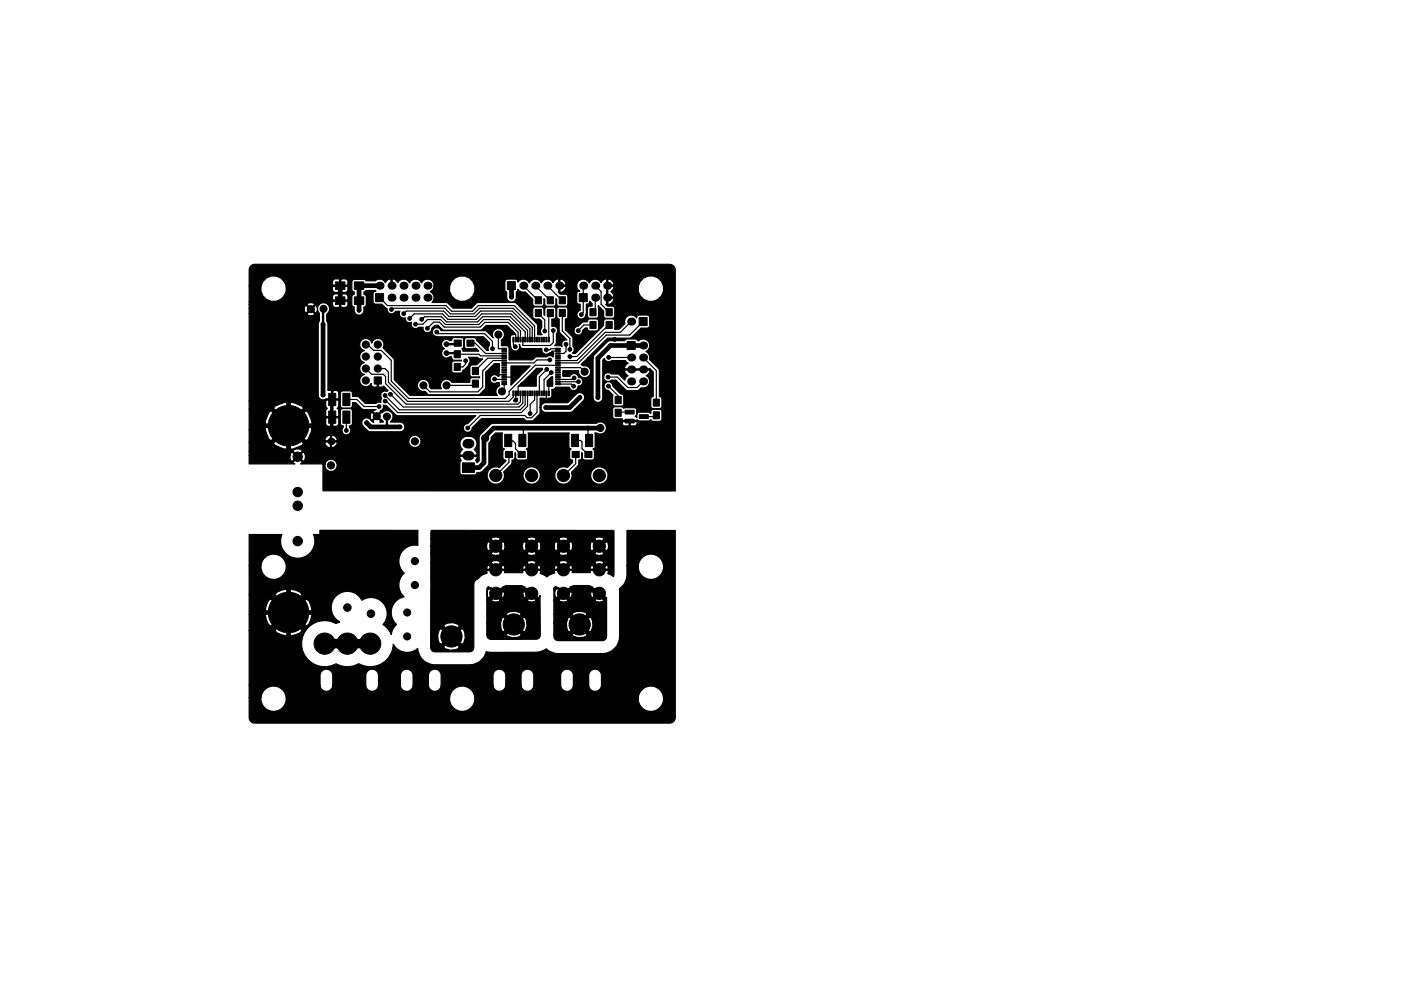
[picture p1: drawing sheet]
<svg xmlns="http://www.w3.org/2000/svg" width="297mm" height="210mm" viewBox="0 0 297 210" stroke-linecap="round" stroke-linejoin="round" font-family="sans-serif">
<g fill="#000" stroke="#000" stroke-width=".21">
<path d="M71.1 59.8h2v1.6h-2zM75.1 59.8h2v1.6h-2zM71.1 63h2v1.6h-2zM75.1 63h2v1.6h-2zM79.3 80h1.6v1.5h-1.6zM79.6 62.3h1.7v1.7h-1.7zM96.3 74.4h1.3v1.5h-1.3zM96.3 77.1h1.3v1.5h-1.3zM96.3 72.2h1.5v1.3h-1.5zM100.1 77.9h1.3v1.5h-1.3zM99 72.2h1.5v1.3h-1.5zM106.4 79.4h1v.2h-1z"/>
<path d="M106.4 78.9h1v.2h-1zM106.4 78.4h1v.2h-1zM106.4 77.9h1v.2h-1zM106.4 77.4h1v.2h-1zM106.4 76.9h1v.2h-1zM106.4 76.4h1v.2h-1zM106.4 75.9h1v.2h-1zM106.4 75.4h1v.2h-1zM106.4 74.9h1v.2h-1zM106.4 74.4h1v.2h-1zM106.4 73.9h1v.2h-1zM108.7 71.5h.3v1h-.3z"/>
<path d="M107.6 59.8h1.7v1.7h-1.7zM109.2 71.5h.3v1h-.3zM109.7 71.5h.3v1h-.3zM110.2 71.5h.3v1h-.3zM110.7 71.5h.3v1h-.3zM111.2 71.5h.3v1h-.3zM111.7 71.5h.3v1h-.3zM112.2 71.5h.3v1h-.3zM112.7 71.5h.3v1h-.3zM113.2 71.5h.3v1h-.3zM113.5 65.7h1.3v1.5h-1.3zM113.5 63h1.3v1.5h-1.3z"/>
<path d="M113.7 71.5h.3v1h-.3zM114.2 71.5h.3v1h-.3zM114.7 71.5h.3v1h-.3zM115.2 71.5h.3v1h-.3zM115.7 71.5h.3v1h-.3zM116 65.7h1.3v1.5h-1.3zM116 63h1.3v1.5h-1.3zM116.2 71.5h.3v1h-.3zM117.8 73.9h1v.2h-1zM117.8 74.4h1v.2h-1zM117.8 74.9h1v.2h-1zM117.8 75.4h1v.2h-1z"/>
<path d="M117.8 75.9h1v.2h-1zM117.8 76.4h1v.2h-1zM117.8 76.9h1v.2h-1zM117.8 77.4h1v.2h-1zM117.8 77.9h1v.2h-1zM117.8 78.4h1v.2h-1zM117.8 78.9h1v.2h-1zM117.8 79.4h1v.2h-1zM118.6 65.7h1.3v1.5h-1.3zM118.6 63h1.3v1.5h-1.3zM122.8 62.3h1.7v1.7h-1.7zM125.1 68.2h1.3v1.5h-1.3z"/>
<path d="M125.1 65.5h1.3v1.5h-1.3zM128.5 65.5h1.3v1.5h-1.3zM128.5 68.2h1.3v1.5h-1.3zM133 72.5h1.7v1.7h-1.7zM135.5 67.4h1.7v1.7h-1.7zM69.7 83.5h1.5v2.6h-1.5zM69.7 87.2h1.5v2.6h-1.5zM72.7 83.5h1.5v2.6h-1.5zM72.7 87.2h1.5v2.6h-1.5zM100.1 80.6h1.3v1.5h-1.3zM106.4 81.4h1v.2h-1zM106.4 80.9h1v.2h-1z"/>
<path d="M106.4 80.4h1v.2h-1zM106.4 79.9h1v.2h-1zM107 92.1h1.5v2.6h-1.5zM107.1 95.8h1.6v1.3h-1.6zM108.7 82.9h.3v1h-.3zM109.2 82.9h.3v1h-.3zM109.7 82.9h.3v1h-.3zM110 92.1h1.5v2.6h-1.5zM110.2 82.9h.3v1h-.3zM110.7 82.9h.3v1h-.3zM109.8 95.8h1.6v1.3h-1.6zM111.2 82.9h.3v1h-.3z"/>
<path d="M111.7 82.9h.3v1h-.3zM112.2 82.9h.3v1h-.3zM112.7 82.9h.3v1h-.3zM113.2 82.9h.3v1h-.3zM113.7 82.9h.3v1h-.3zM114.2 82.9h.3v1h-.3zM114.7 82.9h.3v1h-.3zM115.2 82.9h.3v1h-.3zM115.7 82.9h.3v1h-.3zM116.2 82.9h.3v1h-.3zM117.8 79.9h1v.2h-1zM117.8 80.4h1v.2h-1z"/>
<path d="M117.8 80.9h1v.2h-1zM117.8 81.4h1v.2h-1zM121.2 92.1h1.4v2.6h-1.4zM121.3 95.8h1.5v1.3h-1.5zM124.2 92.1h1.4v2.6h-1.4zM124 95.8h1.5v1.3h-1.5zM130.4 86.8h1.3v1.5h-1.3zM130.4 84.1h1.3v1.5h-1.3zM132.6 88.9h1.9v.8h-1.9zM132.6 87h1.9v.8h-1.9zM135.6 88h1.9v.8h-1.9zM138.5 84.7h1.3v1.5h-1.3z"/>
<path d="M138.5 87.4h1.3v1.5h-1.3zM98 98.2h2.6v2h-2.6z"/>
<circle cx="63.5" cy="57.7" r=".4"/>
<circle cx="75.2" cy="57.7" r=".4"/>
<circle cx="93" cy="57.7" r=".4"/>
<circle cx="104.1" cy="57.7" r=".4"/>
<circle cx="121.2" cy="57.7" r=".4"/>
<circle cx="133.1" cy="57.7" r=".4"/>
<circle cx="54.6" cy="66" r=".4"/>
<circle cx="54.6" cy="74.9" r=".4"/>
<circle cx="63.5" cy="65.9" r=".4"/>
<circle cx="65.9" cy="65.6" r=".75"/>
<circle cx="66.1" cy="78.5" r=".4"/>
<circle cx="66.1" cy="72.4" r=".4"/>
<circle cx="66.1" cy="75.4" r=".4"/>
<circle cx="68.5" cy="68.8" r=".4"/>
<circle cx="68.6" cy="65.5" r=".75"/>
<circle cx="69.9" cy="60.6" r=".4"/>
<circle cx="69.9" cy="63.7" r=".4"/>
<circle cx="70.4" cy="77" r=".4"/>
<circle cx="70.4" cy="80" r=".4"/>
<circle cx="70.4" cy="74" r=".4"/>
<circle cx="72" cy="70.2" r=".4"/>
<circle cx="75.1" cy="70.2" r=".4"/>
<circle cx="76.1" cy="65.8" r=".4"/>
<circle cx="77.6" cy="75.6" r=".76"/>
<circle cx="77.6" cy="73.1" r=".76"/>
<circle cx="77.6" cy="78.2" r=".76"/>
<circle cx="80.1" cy="73.1" r=".76"/>
<circle cx="80.1" cy="75.6" r=".76"/>
<circle cx="80.1" cy="78.2" r=".76"/>
<circle cx="81" cy="70.3" r=".4"/>
<circle cx="83" cy="65.7" r=".4"/>
<circle cx="83.4" cy="67.9" r=".4"/>
<circle cx="85.6" cy="66.5" r=".4"/>
<circle cx="86.6" cy="71.5" r=".4"/>
<circle cx="86.8" cy="67.6" r=".4"/>
<circle cx="87.4" cy="76.4" r=".4"/>
<circle cx="88.1" cy="68.8" r=".4"/>
<circle cx="89.4" cy="67.7" r=".4"/>
<circle cx="90.6" cy="69.7" r=".4"/>
<circle cx="92.6" cy="70.4" r=".4"/>
<circle cx="93.1" cy="72" r=".4"/>
<circle cx="93.5" cy="63.3" r=".4"/>
<circle cx="94.6" cy="73" r=".5"/>
<circle cx="94.6" cy="74.9" r=".5"/>
<circle cx="98.7" cy="76.5" r=".4"/>
<circle cx="99" cy="79" r=".4"/>
<circle cx="100.2" cy="76.8" r=".4"/>
<circle cx="103.3" cy="79.2" r=".4"/>
<circle cx="103.3" cy="73.1" r=".4"/>
<circle cx="103.7" cy="63.3" r=".4"/>
<circle cx="103.9" cy="70" r=".4"/>
<circle cx="104.4" cy="74" r=".4"/>
<circle cx="105.4" cy="78.3" r=".4"/>
<circle cx="105.7" cy="71" r=".75"/>
<circle cx="106.8" cy="72.7" r=".4"/>
<circle cx="108.5" cy="70.4" r=".4"/>
<circle cx="108.5" cy="63" r=".4"/>
<circle cx="109.2" cy="73.5" r=".4"/>
<circle cx="109.6" cy="80" r=".4"/>
<circle cx="111.4" cy="64.1" r=".4"/>
<circle cx="114" cy="78.7" r=".4"/>
<circle cx="114.5" cy="69.2" r=".4"/>
<circle cx="115.5" cy="70.2" r=".4"/>
<circle cx="115.8" cy="74.2" r=".4"/>
<circle cx="115.9" cy="78.4" r=".4"/>
<circle cx="116.6" cy="76.4" r=".4"/>
<circle cx="116.9" cy="79" r=".4"/>
<circle cx="117" cy="75.1" r=".4"/>
<circle cx="117.3" cy="70.1" r=".4"/>
<circle cx="117.9" cy="68.3" r=".4"/>
<circle cx="119.1" cy="71.6" r=".4"/>
<circle cx="120" cy="73" r=".4"/>
<circle cx="120.1" cy="79.5" r=".4"/>
<circle cx="120.8" cy="75.6" r=".4"/>
<circle cx="120.8" cy="74.1" r=".4"/>
<circle cx="121.7" cy="68.4" r=".4"/>
<circle cx="122.2" cy="65.6" r=".4"/>
<circle cx="122.6" cy="70.2" r=".4"/>
<circle cx="122.7" cy="72.1" r=".4"/>
<circle cx="123.2" cy="66.7" r=".4"/>
<circle cx="123.8" cy="77.2" r=".4"/>
<circle cx="124" cy="78.9" r=".75"/>
<circle cx="127.4" cy="67.4" r=".4"/>
<circle cx="128.9" cy="80" r=".4"/>
<circle cx="129" cy="77.6" r=".4"/>
<circle cx="129.1" cy="75.8" r=".4"/>
<circle cx="130.3" cy="72" r=".4"/>
<circle cx="133.1" cy="63.8" r=".4"/>
<circle cx="141.7" cy="72.9" r=".4"/>
<circle cx="142" cy="64.8" r=".4"/>
<circle cx="54.6" cy="96.8" r=".4"/>
<circle cx="54.6" cy="85.3" r=".4"/>
<circle cx="61.2" cy="90.3" r="4.3"/>
<circle cx="63.1" cy="96.9" r="1"/>
<circle cx="66.1" cy="81.5" r=".4"/>
<circle cx="66.2" cy="83.6" r=".4"/>
<circle cx="68.5" cy="91.4" r=".4"/>
<circle cx="68.5" cy="83.8" r=".4"/>
<circle cx="70.2" cy="98.7" r=".76"/>
<circle cx="73.4" cy="91.3" r=".4"/>
<circle cx="74.1" cy="94.2" r=".4"/>
<circle cx="74.2" cy="97.9" r=".4"/>
<circle cx="75.6" cy="83.7" r=".4"/>
<circle cx="75.7" cy="86.9" r=".4"/>
<circle cx="77.6" cy="80.7" r=".76"/>
<circle cx="77.7" cy="89.7" r=".4"/>
<circle cx="78.6" cy="83.7" r=".4"/>
<circle cx="79.9" cy="88.3" r=".75"/>
<circle cx="80.4" cy="86.2" r=".4"/>
<circle cx="80.4" cy="94.4" r=".4"/>
<circle cx="80.5" cy="97.9" r=".4"/>
<circle cx="81.7" cy="85.1" r=".4"/>
<circle cx="81.7" cy="83.9" r=".4"/>
<circle cx="82" cy="88.4" r=".75"/>
<circle cx="82.8" cy="83.7" r=".4"/>
<circle cx="84.2" cy="93.6" r=".4"/>
<circle cx="84.8" cy="90.6" r=".4"/>
<circle cx="88" cy="93.6" r=".76"/>
<circle cx="89.6" cy="88.9" r=".4"/>
<circle cx="89.8" cy="81.8" r=".75"/>
<circle cx="89.9" cy="92.6" r=".4"/>
<circle cx="94.6" cy="97.6" r=".4"/>
<circle cx="94.7" cy="81.8" r=".75"/>
<circle cx="98.3" cy="92" r=".4"/>
<circle cx="99.2" cy="90.8" r=".4"/>
<circle cx="102.3" cy="91" r=".4"/>
<circle cx="102.9" cy="93" r=".75"/>
<circle cx="104.2" cy="97.7" r=".4"/>
<circle cx="104.9" cy="80.4" r=".4"/>
<circle cx="104.9" cy="81.9" r=".4"/>
<circle cx="105.7" cy="93.8" r=".4"/>
<circle cx="106.4" cy="83.1" r=".75"/>
<circle cx="109.4" cy="84.9" r=".4"/>
<circle cx="110.8" cy="81.5" r=".4"/>
<circle cx="110.9" cy="89.3" r=".4"/>
<circle cx="111" cy="90.8" r=".4"/>
<circle cx="112.4" cy="87.7" r=".4"/>
<circle cx="114.3" cy="94.2" r=".4"/>
<circle cx="115.6" cy="85" r=".4"/>
<circle cx="115.7" cy="86.5" r=".4"/>
<circle cx="116.1" cy="97.8" r=".4"/>
<circle cx="116.8" cy="81.4" r=".4"/>
<circle cx="117.8" cy="85" r=".4"/>
<circle cx="117.9" cy="94.2" r=".4"/>
<circle cx="120.4" cy="83.8" r=".4"/>
<circle cx="121.6" cy="81.9" r=".4"/>
<circle cx="121.7" cy="80.2" r=".4"/>
<circle cx="122.2" cy="88" r=".4"/>
<circle cx="122.6" cy="81" r=".4"/>
<circle cx="122.9" cy="84.3" r=".4"/>
<circle cx="124.7" cy="90.8" r=".4"/>
<circle cx="126.8" cy="84.3" r=".4"/>
<circle cx="127.3" cy="90.8" r=".75"/>
<circle cx="127.8" cy="87.4" r=".4"/>
<circle cx="129" cy="81.9" r=".4"/>
<circle cx="131.3" cy="98.8" r=".4"/>
<circle cx="131.3" cy="93.5" r=".4"/>
<circle cx="133" cy="85.1" r=".4"/>
<circle cx="135.7" cy="91" r=".4"/>
<circle cx="137" cy="85.1" r=".4"/>
<circle cx="140.7" cy="98.8" r=".4"/>
<circle cx="140.7" cy="93.5" r=".4"/>
<circle cx="141.7" cy="89.4" r=".4"/>
<circle cx="141.7" cy="83.6" r=".4"/>
<circle cx="54.5" cy="115.6" r=".65"/>
<circle cx="63.1" cy="114.8" r="1"/>
<circle cx="63.1" cy="104.4" r="1"/>
<circle cx="63.1" cy="107.3" r="1"/>
<circle cx="69.7" cy="102.1" r=".4"/>
<circle cx="71.9" cy="113.9" r=".65"/>
<circle cx="75.8" cy="116.3" r=".65"/>
<circle cx="83.8" cy="114.1" r=".65"/>
<circle cx="84" cy="102.3" r=".4"/>
<circle cx="87.1" cy="102.3" r=".4"/>
<circle cx="88" cy="119" r=".76"/>
<circle cx="94" cy="115.8" r=".65"/>
<circle cx="94.8" cy="101.1" r=".4"/>
<circle cx="96.8" cy="103.4" r=".4"/>
<circle cx="98.8" cy="115.8" r=".65"/>
<circle cx="105.1" cy="115.9" r="1.3"/>
<circle cx="105.1" cy="100.9" r="1.3"/>
<circle cx="109.3" cy="102.1" r=".4"/>
<circle cx="112.7" cy="115.9" r="1.3"/>
<circle cx="112.7" cy="100.9" r="1.3"/>
<circle cx="115.8" cy="103.4" r=".4"/>
<circle cx="119.5" cy="115.9" r="1.3"/>
<circle cx="119.5" cy="100.9" r="1.3"/>
<circle cx="123.4" cy="101.8" r=".4"/>
<circle cx="127.1" cy="115.9" r="1.3"/>
<circle cx="127.1" cy="100.9" r="1.3"/>
<circle cx="131.3" cy="103.4" r=".4"/>
<circle cx="134.4" cy="114.5" r=".65"/>
<circle cx="140.7" cy="103.4" r=".4"/>
<circle cx="141.2" cy="114.8" r=".65"/>
<circle cx="54.9" cy="125" r=".65"/>
<circle cx="61.2" cy="130" r="4.3"/>
<circle cx="63.3" cy="138.6" r=".65"/>
<circle cx="64.3" cy="120.2" r=".65"/>
<circle cx="68.8" cy="136.6" r="2.25"/>
<circle cx="73.7" cy="136.6" r="2.25"/>
<circle cx="73.7" cy="128.9" r=".8"/>
<circle cx="78.5" cy="136.6" r="2.25"/>
<circle cx="78.7" cy="130.2" r=".8"/>
<circle cx="86.3" cy="135" r=".75"/>
<circle cx="86.3" cy="130" r=".75"/>
<circle cx="88" cy="124.1" r=".76"/>
<circle cx="94" cy="121.2" r=".65"/>
<circle cx="94" cy="126.5" r=".65"/>
<circle cx="94" cy="131.8" r=".65"/>
<circle cx="95.7" cy="135" r="2.25"/>
<circle cx="98.5" cy="131.9" r=".65"/>
<circle cx="98.5" cy="126.5" r=".65"/>
<circle cx="98.7" cy="121.1" r=".65"/>
<circle cx="105.1" cy="125.9" r="1.3"/>
<circle cx="105.1" cy="120.9" r="1.3"/>
<circle cx="108.9" cy="132.5" r="2.25"/>
<circle cx="112.7" cy="125.9" r="1.3"/>
<circle cx="112.7" cy="120.9" r="1.3"/>
<circle cx="119.5" cy="125.9" r="1.3"/>
<circle cx="119.5" cy="120.9" r="1.3"/>
<circle cx="122.9" cy="132.5" r="2.25"/>
<circle cx="127.1" cy="125.9" r="1.3"/>
<circle cx="127.1" cy="120.9" r="1.3"/>
<circle cx="133.1" cy="127.8" r=".65"/>
<circle cx="133.1" cy="139.9" r=".65"/>
<circle cx="140.5" cy="139.9" r=".65"/>
<circle cx="140.5" cy="127.8" r=".65"/>
<circle cx="54.6" cy="140.5" r=".65"/>
<circle cx="65.8" cy="150.6" r=".65"/>
<circle cx="82" cy="150.6" r=".65"/>
<circle cx="82.9" cy="140.8" r=".65"/>
<circle cx="87.6" cy="141" r=".65"/>
<circle cx="92.6" cy="150.7" r=".65"/>
<circle cx="106.9" cy="150.9" r=".65"/>
<circle cx="115.8" cy="140.2" r=".65"/>
<circle cx="118.6" cy="150.9" r=".65"/>
<circle cx="131.6" cy="150.9" r=".65"/>
</g>
<g fill="#000">
<circle cx="80.5" cy="60.6" r=".85"/>
<circle cx="83" cy="60.6" r=".85"/>
<circle cx="83" cy="63.1" r=".85"/>
<circle cx="85.6" cy="63.1" r=".85"/>
<circle cx="85.6" cy="60.6" r=".85"/>
<circle cx="88.1" cy="63.1" r=".85"/>
<circle cx="88.1" cy="60.6" r=".85"/>
<circle cx="90.6" cy="60.6" r=".85"/>
<circle cx="90.6" cy="63.1" r=".85"/>
<circle cx="111" cy="60.6" r=".85"/>
<circle cx="113.5" cy="60.6" r=".85"/>
<circle cx="116" cy="60.6" r=".85"/>
<circle cx="118.6" cy="60.6" r=".85"/>
<circle cx="123.7" cy="60.6" r=".85"/>
<circle cx="126.2" cy="63.1" r=".85"/>
<circle cx="126.2" cy="60.6" r=".85"/>
<circle cx="128.7" cy="60.6" r=".85"/>
<circle cx="128.7" cy="63.1" r=".85"/>
<circle cx="133.8" cy="78.4" r=".85"/>
<circle cx="133.8" cy="75.8" r=".85"/>
<circle cx="133.8" cy="68.2" r=".85"/>
<circle cx="136.4" cy="73.3" r=".85"/>
<circle cx="136.4" cy="78.4" r=".85"/>
<circle cx="136.4" cy="75.8" r=".85"/>
<circle cx="70.2" cy="93.6" r=".76"/>
<circle cx="133.8" cy="80.9" r=".85"/>
<circle cx="136.4" cy="80.9" r=".85"/>
</g>
<path d="M99.1 94.1h.5M99.1 96.7h.5M68.8 136.6h9.7" fill="none" stroke="#000" stroke-width="2"/>
<g fill="none" stroke="#000" stroke-width="1">
<path d="M68.5 68.8v15M72.1 60.6v3.2M76.1 63.8h.1M80.5 60.6h-4.4v5.2M108.5 60.7l-.1-.1 .1 2.4M136.4 73.3h-7l-2.6 2.7v8.3M54.6 90.2l12.3 .1M56.7 85.9l9 9M61.2 84.4v10.9M65.2 86.3l-8.2 8.3M68.5 83.8h.1M77.7 89.7l.9 .9h6.2"/>
<path d="M122.9 84.3l-2.1 2.2h-5.1M127.3 90.8h-22.7l-2 2.1v5.3l-1 1h-2.3M54.9 130h12.6M61.2 124.2v11.8M105.1 125.9l.7-.7h6.3l.6 .7M119.5 125.9l.6-.7h6.3l.7 .7"/>
</g>
<g fill="none" stroke="#000" stroke-width=".5">
<path d="M68.6 65.5l-.1 3.3M94.7 74.9h2M97.1 72.8l-.3 .2h-2.1M82 90.6h.1M82 88.4v2.2M74.2 117.2h-.3l-12.7 12.8M94 115.8h4.8M102.8 118.5l2.3 2.4 2.1-2.1h1.5M105.1 115.9l2.9 2.9M119.5 115.9l2.9 2.9M121.6 118.8h3.2l2.2 2.1h-7.5zM127 115.9l-2.9 2.9"/>
<path d="M134.4 114.5l-.9 1v11.9l-.4 .4M141.2 114.8l1.3 1.3v9.6l-2 2.1M94 121.2v5.3M98.5 131.9v.5l-2.8 2.6M98.7 121.1l.1 .1v5l-.3 .3M100.5 120.8l.1 .1h18.4M103.4 124.8h.7l2.5 2.6v2.8l2.3 2.3 2.4-2.4v-2.9l1.3-1.3M117.5 125v-.2h.9l2.7 2.7v3.2l1.8 1.8 2.8-2.8v-2.5l1.3-1.3M129.5 120.3l-.6 .6h-1.8M133.1 139.9h-17l-.3 .3M140.5 139.9h-1.5l-7.4 7.5v3.5M54.6 140.5h2.9l8.3 8.3v1.8"/>
<path d="M82 150.6l10.6 .1M106.9 150.9h11.7"/>
</g>
<g fill="none" stroke="#000" stroke-width=".25">
<path d="M63.5 57.7h11.7M93 57.7l1.3-1.4h8.5l1.3 1.4v5.1l-.4 .5M121.2 57.7h11.9M54.6 66v8.9M69.9 60.6h.1M69.9 60.6v-1.3l1-1h11.8l.3 .3v2M69.9 63.7v.1M69.9 60.6h2.2M69.9 63.8h2.2M70.4 74v3M77.6 73.1h.4l1.2 1.2h1.6l2.2 2.1v4.4l3.7 3.7h20.4l.8-.8v-.7l5.6-5.5h4.8M77.6 78.2l1.2 1.2h2.5l.4 .5v1.5l4.4 4.3h23.7l.6-.5v-1.8"/>
<path d="M80.1 78.2h1.5l.8 .7v2.2l4 4.1h21.5l.9-1v-.8M80.5 63.1l1.7 1.7h12.4l1.2 1.2h4.4l1.2-1.2h7.6l4.4 4.3v2.9M83 65.7l.3-.3h11l1.2 1.2h5l1.2-1.2h7.1l4 4v2.6M83.4 67.9l-2.4 2.4M85.6 66.5l.5-.5h8l1.1 1.1h5.6l1.1-1.1h6.7l3.8 3.7v2.3M86.6 71.5l.8 .9v4M86.8 67.6l1-1h6l1.2 1.1h6l1.1-1.1h6.3l3.4 3.5v1.9M88.1 68.8h1.6l1-1h2.7l1 1h7.1l1-1h5.4l2.5 2.4v1.8M89.4 67.7l.6-.5h3.6l1.1 1.1h6.5l1.2-1.1h5.7l3.3 3.2v1.6M90.6 69.7l1.3-1.4h1.2l1.1 1.1h7.6l1-1h5l2 2.1v1.5M92.6 70.4l.4 .4h9.8l1.6 1.6v1.6M97 75.2h4.5l.4 .3h5"/>
<path d="M98.7 76.5v.7l-.6 .7h-1.1M99.8 72.8h1l2.1 2.2h4M100.2 76.8l-1.2 1.1v1.1M103.3 79.2l.8-.9h1.3v.9l.3 .3h1.2M105.7 71v2.9l1.2 .1M106.9 76.5h-2.3l-2.3 2.2v3.4l-1 1h-10.2l-1.3-1.3 .1-.2M106.9 76h-3.5l-2.6 2.7M108.5 70.4h.3l.6 .6v1M108.8 72v1.1l.4 .4M109.6 80h-2.7M111 60.6l3.1 3.1M113.5 60.6l3.2 3.1"/>
<path d="M114 78.7l-2.7 2.8h-.9l-.6 .6v1.3M114.1 66.4l1.4 1.5v2.3M115.9 78.4l-1.5 1.6v3.4M116 60.6l3.2 3.1M116.6 76.4h-2.8l-.6 .6h-6.3M116.7 66.4l-.3 .3v5.3M116.9 79l-1.5 1.6v2.8M117.3 70.1v2.6l-.6 .6h-5.9v-1.3M118.3 74.5h-1.3v.6M118.3 74h-1.5l-.3 .2h-.7M118.3 78h4.8l.9 .9M118.6 60.6h1.8l.6 .7v6.4l.7 .7v2.6l1 1.1"/>
<path d="M119.2 66.4v3.8l1.6 1.6v2.3M120 73v1.5l-.5 .5h-1.2M123.7 60.6v5.7l-.5 .4M125.7 68.9h-1.9l-1.2 1.3M126.2 63.1v2.7l-.5 .4M126.2 60.6l1.3 1.3v2.6M127.5 64.5h.1M127.5 64.5l1.7 1.6M128.9 80h2l2.2 2.2h2l1.3-1.3M129 77.6l.8 .8h4M129.1 75.8h.1M129.1 75.8h4.7"/>
<path d="M129.2 68.9h-.2l-6.7 6.7h-1.5M133.1 63.8l2.3 2.3h5.3l1.3-1.3M133.8 68.2l-2.3 2.3h-3.2l-6 6h-4M136.4 68.2l-2.9 2.9h-5l-5.9 5.9h-4.3M136.4 75.8l2.8 2.8v6.8M141.7 72.9v10.7M54.6 85.3v11.5M54.6 96.8h.1M66.6 83.5l-.4 .1M70.1 86.1v4.8l3.3 3.3h.7M70.1 90.7h-1l-.6 .7M70.2 93.6h-1.5l.1 .2v7.4l.9 .9"/>
<path d="M73.4 88.5h.1M73.4 88.5v2.8M73.4 84.8h2.3l1.5 1.4h3.2M78.7 83.7h-3.1M82.8 83.7h.1M87.1 90.2l-2.9 2.9v.5h-2.9l-.9 .8M89.9 92.6v.3l4.7 4.7M100.8 81.4l-.4 .4h-5.7M104.9 80.4l2 .1M105.7 93.8v2.5l-1.5 1.4M106.9 81.5v1.1l-.5 .5M107.8 93.5h1l.5 .6v1.1l1.3 1.2"/>
<path d="M107.9 96.4v1.7l-2.8 2.8M109.4 83.4v1.6M110.8 83.4v2.1l-.7 .8h-24.6l-2.7-2.6M111 90.8l-.1 2.7M111.4 83.4v2.5l-1.1 1h-25.6l-3-3M111.8 83.4v2.8l-1.3 1.3h-26.1l-2.5-2.4h-.2M113.4 83.4v1.4l-1 1v1.9M113.8 83.4v4.1l-1.1 1.1h-.9l-.5-.5h-9.5l-2.6 2.7M115.8 83.4v1.3l-.2 .3M116.1 97.8l-.3 .3v5.3h-5.2l-1.3-1.3M116.8 81.4l-.4 .4v1.6M118.3 81.5h2.9l.4 .4"/>
<path d="M120.4 83.8l-1.2 1.2h-1.4M121.7 80.2l-.3 .3h-3.1M121.9 93.4h1.2l.3 .4v1.4l1.4 1.2M122.1 96.4v2l-2.7 2.6M122.6 81h-4.3M124.7 90.8v2.7l.2 .3M127.8 87.4h-5l-.6 .6M129 81.9l2.1 2.1v.9M131.3 93.5v5.3M133 85.1h4M133.5 89.3v1.4l.3 .3h1.9M133.5 87.4h-2.3l-.1 .2"/>
<path d="M139.2 88.1l-.3 .3h-2.4M140.7 98.8v4.6M141.7 89.4v3.1l-1 1M71.9 113.9h1.5l3.2 3.1v4l6.3 6.3M74.2 117.2h.1M75.8 116.3l-.9 .9h-.7M102.8 118.5l-5.3 5.2v9.5l-1.8 1.8M105.1 101h.1M105.1 115.9l1.5 1.5h4.6l1.5-1.5 1.5 1.5h3.7l1.6-1.5M123.4 101.8l1.1 1.1v.5h6.8M83.6 137.6v2.6l-.7 .6"/>
</g>
<path d="M114.3 94.2h3.6M54.5 115.6l-1.5 1.5v5.2l1.9 1.8v.9M63.3 138.6l-1.8 1.9h-4" fill="none" stroke="#000" stroke-width=".3"/>
<path d="M53.2 56.4l.8-.3h87.9a1.19 1.19 0 0 1 1.3 1.2v46.9l-74.7-.1-.1-5.6h.5a1.31 1.31 0 0 0 1.5 1.5 1.31 1.31 0 0 0 .9-2 1.31 1.31 0 0 0-2.2 0l-.2 .5-5.2-.1 .3-.1 .1-.3-1-.9-1 .9 .1 .3 .3 .1h-9.7v-1.8h8.7v.7l.2 .5 .3 .1 .9-1h.4l1 1 .2-.1 .3-.7h32.7l.3 .6-.3 .5v2l.2 .4 .3 .2h2.6l.4-.2 .1-.4h.9l.3-.2 1.3-1.4v-4.6l.4-.3 .1-.9 1-.9h1.5l-.1 2.8 .1 .4 .3 .2-.3 .5v1.3l.2 .4 .4 .1v.2l-1.3 1.4a1.86 1.86 0 0 0-2.6 1.4 1.86 1.86 0 0 0 1.9 2.2 1.86 1.86 0 0 0 1.7-2.3h4v.7a1.86 1.86 0 0 0 2.9 1.2 1.86 1.86 0 0 0 0-3.1 1.86 1.86 0 0 0-2.9 1.2h-4l-.1-.4 1.6-1.5 .2-1h.3l.2-.3 .1-1.3 .1 .2 .1 1.1 .2 .3h1.8l.4-.3 .1-1.5-.3-.5 .3-.2 .1-.4-.1-2.8h8.8l-.1 2.8 .2 .4 .3 .2-.3 .5v1.3l.1 .4 .5 .1v.5l-1.1 1.1a1.86 1.86 0 0 0-2.6 1.3 1.86 1.86 0 0 0 1.8 2.3 1.86 1.86 0 0 0 1.8-2.3h3.9v.7a1.86 1.86 0 0 0 2.9 1.2 1.86 1.86 0 0 0 0-3.1 1.86 1.86 0 0 0-2.9 1.2h-3.9l-.1-.3 1.5-1.6v-1h.3l.3-.3v-1.3l.2 .2v1.1l.3 .3h1.7l.5-.3v-1.5l-.3-.5 .3-.2 .2-.4-.1-2.8h.5a1.29 1.29 0 0 0 1.8-.5 1.29 1.29 0 0 0-.6-1.8h4.1l.3 .7 1 .1 .2-.2v-.7h.2v.7l.2 .2h.8a.55 .55 0 0 0 .3-.9h-2.8l-.2 .1-4.9-.1-.5 .3-22.3 .1-2.6 2.6v5.3l-.4 .4-.4-.5 .4-.6-.1-.3h-3.5l-.1 .3h-32.7l-.1-.8h32.8l.1 .2h3.5v-.3l-.6-.8 .2-.2a1.64 1.64 0 0 0 .2-2 1.64 1.64 0 0 0-2-.6 1.54 1.54 0 0 0-1.4 1.1 1.54 1.54 0 0 0 .6 1.7l-.3 .2-.3 .7h-32.8l-.2-.3-.2-.1-1 1h-.4l-.9-1-.3 .1-.2 .6h-8.7v-.9h9.3l1 1 1-1a1.17 1.17 0 0 0-2 0h-9.3v-1.8h5l.5 .6a4.7 4.7 0 0 0 6.1-.5h4.4l.3 .5 .7 .5 .3-.1v-1.1h.2v1.1a.99 .99 0 0 0 1.2-.9l-.1-.2h-2.5l-.1 .2h-4.4l.1-.1-3.3-3.4-3.4 3.4h-5v-2.7h3.4l.8 1.9 .6 .6 3.4-3.4h.4l3.3 3.4 .5-.4h3.6l.1 .2h1.2v-1.1h.2v1.1h1.1l.1-.1h15.2a1.31 1.31 0 0 0 1.5 1.5 1.31 1.31 0 0 0 .9-2 1.31 1.31 0 0 0-2.2 0l-.2 .5h-15.2a1.05 1.05 0 0 0-1.4-1 .99 .99 0 0 0-1.3 .9h-3.6l.9-1.9v-2l-.2-.6h3.2v1.1l.5 .5h.6l.1-.1v-1.7h.3v1.7l.1 .1 .8-.1 .3-.4v-1.1l-.1-.2-5.8 .2-.5-1.2-.7-.6-3.3 3.3h-.4l-3.4-3.3-.6 .5-.7 1.8-.1 1.9h-3.4v-4.4h5l3.4 3.3 3.3-3.3-.5-.6a4.7 4.7 0 0 0-6.2 .6h-5v-1.8h16.3v1.2l.3 .4-.3 .5v1.1l.1 .2h1.1v-3.5h.3v3.5h1.1l.1-.2v-1h.4v2.6l.1 .4 .5 .1-.2 .5a.94 .94 0 0 0 .2 1.3 .94 .94 0 0 0 1.3-.1 .94 .94 0 0 0 0-1.3v-.4l.5-.1 .1-.5h2a2.54 2.54 0 0 0 1.2 1.6l.7 .3h6.3a1.03 1.03 0 0 0 .9-1 1.03 1.03 0 0 0-.9-1h-2.1v-.2a1.29 1.29 0 0 0 .2-1.9 1.29 1.29 0 0 0-2 .1l-.1-.1-.8 .8 1.2 1.3h-.8l.2-.3-.8-.8-.8 .8 .1 .3h-.2l-.6-.7a1.03 1.03 0 0 0-1.1-.1 1.03 1.03 0 0 0-.6 .9h-2v-1.6h3.8l.2 .9 .2 .1 .8-.8-.8-.8-.2 .1-.2 .5h-3.8v-1.1l-.5-.3h-1.7l-.3 .5h-.4l-.1-.4-.2-.2 .3-.4v-1.2l-.1-.1h-2.5l-.1 .1h-16.3v-18.4h12.3a1.05 1.05 0 0 0 1.5 .2l.1-.2-.8-.8-.8 .8h-12.3v-1.2h11.7l.2 .9 .2 .1 .8-.8h.4l.8 .8 .2-.1 .2-1v.5l.4 .7v1.6l-.2 .6v15.1a1.11 1.11 0 0 0 1.7 .8h1.1v-1.6h.3v1.6h1.1l.1-.1v-1h.4v2.6l.3 .5h1.9l.3-.3v-.9h.7l1.5 1.5h2.8l-.5 .2-.1 .2 .8 .8 .8-.8-.1-.1a.9 .9 0 0 0 .6-1.3l.7 .1 2 2 .5 .2h16.4l-1.6 1.7h-.2a.94 .94 0 0 0-.8 1 .94 .94 0 0 0 1 .8 .94 .94 0 0 0 .9-.9l2-2h8.9l.5 .5h1.5l1.5-1.5v-1.3h.2a1.02 1.02 0 0 0 .9 1h5.2l.4-.1 .7-.6h8v1.5l.3 .5h1.7l.2 .4h2.8l.2-.2 .5 .3h1.9l.5-.3 .5 .4h1.3l.4-.1 .1-.4v-1.5l-.1-.4-.4-.2-1.5 .1a.7 .7 0 0 0-.3 .8l-.5-.3-2.2 .1-.2 .3-.1 .8-.3-.3 .3-.5-.2-1.1-.3-.2h-1.9l-.4 .1-.5-.3h-1.5l-.3 .5h-8l1.8-1.8a1.03 1.03 0 0 0 0-1.4 1.03 1.03 0 0 0-1.4-.1l-1.9 1.9h-4.8a1.02 1.02 0 0 0-.9 1.1h-.2v-2l1.1 .1 .2-.3 .3 .3 .8-.3 .1-.4v-1.3h.5l.3-.4h2.9a.93 .93 0 0 0 1 .7 .93 .93 0 0 0 .9-1 .95 .95 0 0 0 1-.9 .95 .95 0 0 0-.9-1 .93 .93 0 0 0-.9-.8 .93 .93 0 0 0-.9 .6h-1.6v-1.1h3.4a1.3 1.3 0 0 0 1.3 1.4 1.3 1.3 0 0 0 1.3-1.6 1.3 1.3 0 0 0-1.7-1l-.4-.1 1.4-1.4h1.1v8.4a1.03 1.03 0 0 0 1.1 1 1.03 1.03 0 0 0 1-1v-2.7h.3a.92 .92 0 0 0 .9 1.2l1 .9-.1 1.8 .1 .4 .4 .2h1.3l.4-.2 .2-.4-.1-1.7-.3-.3h-.3l-1.7-1.7v-.2a.95 .95 0 0 0-.9-.7 .95 .95 0 0 0-.9 .7h-.3v-1.9h.2v.4a.93 .93 0 0 0 .6 .7 .93 .93 0 0 0 1-.2h1l2.2 2.1 2.3 .1 .4-.2 .5-.4a1.38 1.38 0 0 0 1.7-.8 1.38 1.38 0 0 0-.7-1.8l.6-.5 .2-.5-.1-.2h-5.2l-.1 .2 .1 .5 .7 .5-.4 .2-.3 .8-1.4-1.3-1.5-.1-.1-.1a.95 .95 0 0 0-1.5 .6h-.2v-3.4l.3-.3 .2 .2a.92 .92 0 0 0 1.4 .2h2.9l.6 .6-.7 .5-.1 .4 .1 .3h5.2v-.2l.8 .8v5.2l-.5 .4v1.9l.5 .3h1.5l.3-.5v-1.5l-.1-.4-.4-.2v-5.7l-2.1-2.1v-1l-.8-.7 .5-.3a1.4 1.4 0 0 0 0-2 1.4 1.4 0 0 0-2 0h-.2l-.5-.4h-1.7l-.5 .4h-3.5l-3 2.9-.3 .8h-1.1l4.2-4.3h5l2.1-2.1h1.3l.4-.1 .1-.4v-1.7l-.1-.4-.4-.2h-1.7l-.4 .2-.1 .5a1.38 1.38 0 0 0-1.8-.5 1.38 1.38 0 0 0-.7 1.6l-1.2 1.3h-1v-1.7l-.1-.4-.4-.1h-1.5l-.3 .3v1l-6 6h-.5l-.1-.1 .2-.2a.9 .9 0 0 0-.1-1.2l-.1-1.9-1.5-1.6h1.8a.94 .94 0 0 0 .8 1.1 .94 .94 0 0 0 1-1l.6-.5h.4l.2 .5 .4 .1h1.3l.4-.1 .1-.4v-1.5l-.1-.4-.4-.1h-1.5l-.3 .3-.1 .3h-1l-.9 .9a.9 .9 0 0 0-.9 .8l-1.8-.1v-2.2l.3-.2 .2-.3v-1.5l-.2-.4-.3-.2h-1.3l-.4 .2-.2 .4v1.5l.2 .3 .4 .2v2.8l1.6 1.6a.93 .93 0 0 0-1 .4 .93 .93 0 0 0 0 1l-.4-.2h-1.2l.4-.6v-1.9l.1-.1a.93 .93 0 0 0 0-1.1 .93 .93 0 0 0-1.1-.3v-1.6l.5-.1 .4-.4v-1.5l-.2-.4-.4-.2h-1.3l-.4 .2-.1 .4v1.2l-.2-.1v-1.1l-.1-.4-.4-.2-1.5 .1-.4 .5 .1 1.7 .3 .2 1.1 .1 .4 .4v1.5a.91 .91 0 0 0 .2 1.4h-1v-1.9l-.2-.4-4.5-4.5h-7.9l-.5 .2-1 1h-3.9l-1.2-1.2-3.2-.1a1.39 1.39 0 0 0-.4-2.2l.4-.3 .4-.9h3.3a2.73 2.73 0 0 0 3.2 3.2 2.73 2.73 0 0 0 1.8-4.1h6.7v1.7l.2 .3 .2 .2 .1 1.4a1.04 1.04 0 0 0 1.1 .7 1.04 1.04 0 0 0 .9-1v-1.1l.3-.3v-.3l.2 .2a1.44 1.44 0 0 0 1.4 .3l1.5 1.6 .1 1.2 .3 .2 1.5 .1 .4-.2 .1-.3v-1.1l.2 .1v1.2l.3 .2 1.5 .1 .4-.2 .2-.3v-1.1l.1 .1v1l.2 .3 .4 .2 1.5-.1 .3-.4v-1.8l-.3-.2-1.3-.1-.5-.4 .2-.1v-1.2h.2v1.2a1.08 1.08 0 0 0 1.3-.9l-.1-.3h-1.5v-.1h3.9l.1 .5 .5 .7-.5 .1-.1 .4v1.9l.3 .3h.4v1.3l-.3 .2a.96 .96 0 0 0 .2 1.6 .96 .96 0 0 0 1.3-1l.1-2.1 .6-.1 .1-.5 .5 .5v.6h-.6l-.3 .3-.1 1.7 .2 .4 .4 .1h1.3l.4-.1 .1-.4v-2.2l1.1 1.2v1l.1 .4 .4 .1h1.5l.3-.5v-1.7l-.3-.3h-1.2l-.4-.4 .2-.1v-1.2h.3v1.2l.2 .1a1.12 1.12 0 0 0 1-1.3h-1.5v-2.6h.3v2.3h1.2l.1-.2-.3-.5-.4-.4 .4-.4 .3-.5-.1-.3h-1.5h6.7a2.73 2.73 0 0 0 3.2 3.2 2.73 2.73 0 0 0 1.8-4.2 2.73 2.73 0 0 0-4.6 0l-.4 1h-6.7v-1.4h.3v1.2h1.2a1.07 1.07 0 0 0-1.5-1.2l-.2-.1-.4 .1-.6 .7a1.4 1.4 0 0 0-1.2-.8 1.4 1.4 0 0 0-1.3 .8 1.4 1.4 0 0 0-1.5-.7 1.4 1.4 0 0 0-1.1 1.3h-3.9l.1-1.3h.2v1.2h1.2l.1-.2a1.19 1.19 0 0 0-1.5-1l-.3-.1-.4 .1-.5 .7a1.4 1.4 0 0 0-1.3-.8 1.4 1.4 0 0 0-1.2 .8 1.4 1.4 0 0 0-1.3-.8 1.4 1.4 0 0 0-1.3 .8 1.39 1.39 0 0 0-2.4-.1l-.1-.5-.4-.2-1.9 .1-.4 .5-6.7-.1a2.73 2.73 0 0 0-2.8-1.1 2.73 2.73 0 0 0-2.2 2.1h-3.3v-.1a1.4 1.4 0 0 0-1.1-1.3 1.4 1.4 0 0 0-1.5 .7 1.4 1.4 0 0 0-1.3-.8 1.4 1.4 0 0 0-1.3 .8 1.4 1.4 0 0 0-1.2-.8 1.4 1.4 0 0 0-1.3 .8l-.5-.7-.4-.1-.3 .1 .1 1.4-.3 .1v-1.5l-.2-.1-.4 .1-.6 .7-.2-.4a1.44 1.44 0 0 0-2 0h-1.9l-.5-.3h-2l-.5 .3v1.8l.2 .4 .3 .1v.6l-.5 .3v1.8l.2 .4 .3 .1 .1 1.1a1.04 1.04 0 0 0 1.1 .7 1.04 1.04 0 0 0 .9-1v-.8l.3-.1 .2-.4v-1.6l-.2-.4-.3-.1v-.6l.4-.3h1.9l.2 .2h-.3l-.3 .3v2.1l.5 .3h1.3l.8 .8 .4 .2v.3a.93 .93 0 0 0 .8 .8 .93 .93 0 0 0 .9-.5h1l-.1 .3a.93 .93 0 0 0 1.2 1 .92 .92 0 0 0 .4 .9 .92 .92 0 0 0 1 .1 .92 .92 0 0 0 .3 1.2 .92 .92 0 0 0 1.2-.2l.9 .1a.94 .94 0 0 0 .8 1.1 .94 .94 0 0 0 1-.9l.7-.7h.7l.8 .9 .5 .2h7.6l.5-.2 .8-.8h4.4l1.7 1.7v.2l-.7 .1-.3 .2v1.2a1.87 1.87 0 0 0 .9 2 .94 .94 0 0 0 .9-.4 .94 .94 0 0 0 .1-1h.1a.68 .68 0 0 0 .7 .9h4a1.04 1.04 0 0 0 .6 1.1 1.04 1.04 0 0 0 1.1-.2l.6-.2 .1 1.1a.9 .9 0 0 0-1.4-.1h-2.3l-.7 .6h-5v-1.6a1.59 1.59 0 0 0-.3-1.3l-1.3-.1 .1-1.2a1.3 1.3 0 0 0 .4-1.8 1.3 1.3 0 0 0-1.8-.4 1.3 1.3 0 0 0-.4 1.8l-1.4-1.4-.4-.2h-9.3l-.1-.2a.95 .95 0 0 0-1.7 .2 .95 .95 0 0 0 1 1.3l9.8 .1 1.3 1.2v.6a.85 .85 0 0 0-.2 1h-.4l-2.2-2.1-.3-.5-1.7-.1-.4 .2-.1 .4v1.5l.5 .3h1.5l.4-.2 .6 .7h-3.4l-.2-.5 .4-.3v-1.5l-.3-.5-1.7-.1-.4 .2-.1 .4h-.6a1.04 1.04 0 0 0-1.5 .3 1.04 1.04 0 0 0 .6 1.5 1.03 1.03 0 0 0-.5 1.5 1.03 1.03 0 0 0 1.5 .2h.5v.4l.3 .3h1.7v.2h-1.7l-.3 .3v1.7l.3 .5h1.7l.3-.3v-.3l.5-.2 .6-.6 .2-.5a.9 .9 0 0 0-.1-1.4h1.9l.4 .3 .7 .1-1.2 1.2-1.2 .1-.3 .4v1.5l.2 .4 .3 .2 1.6-.1v.3h-1.8l-.2 .2-.1 .7h-3.8a1.3 1.3 0 0 0-1.8-.4 1.3 1.3 0 0 0-.4 1.8h-2.2l-.4-.4a1.3 1.3 0 0 0-1.1-1.6 1.3 1.3 0 0 0-1.4 1.4 1.3 1.3 0 0 0 1.6 1.1l.6 .6 .4 .2h10.5l1.3-1.4 .1-3.4 1.8-1.8h1.1l-.1 2.1 .2 .2-.2 .3-.4-.2a.94 .94 0 0 0-1.3 .2 .94 .94 0 0 0 .1 1.3 .94 .94 0 0 0 1.2 .1h.5v.7a1.25 1.25 0 0 0-.4 2h-18.6l-3.3-3.3v-4.4l-2.4-2.4 .2-.4a1.31 1.31 0 0 0-1-1.6 1.31 1.31 0 0 0-1.6 1 1.31 1.31 0 0 0-2.2-.6 1.31 1.31 0 0 0 .7 2.2 1.3 1.3 0 0 0-1.1 1.2 1.3 1.3 0 0 0 1.1 1.3 1.3 1.3 0 0 0-1.1 1.3 1.3 1.3 0 0 0 1.1 1.3 1.3 1.3 0 0 0-.8 2 1.3 1.3 0 0 0 2.2-.2 .66 .66 0 0 0 .5 .8h.6l.2-.1v-1.4h.2v1.4l.2 .1h.6l.3-.2 1 1-.2 .2a.99 .99 0 0 0-1.2 .3 .99 .99 0 0 0 0 1.2l-.1 .8-.6-.1-.5 .3h-2.3l-1.5-1.5h-1.2v-.8l-.3-.3-1.7-.1-.4 .2-.1 .4h-.4l-.1-.4-.4-.3h-.6l-.1 .2-1.1-.2v-14.1l-.2-.6v-1.5a1.32 1.32 0 0 0 0-2.2 1.32 1.32 0 0 0-2 .9l-.2-.4-.2-.1-.8 .8h-.4l-.8-.8-.2 .1-.2 .5h-11.7v-.8h12.3l.8 .8 .8-.8-.1-.2a1 1 0 0 0-1.5 .2h-12.3v-.5h17.7l.1 .8 .4 .3h.8l.2-.1v-1.2h.3v1.2l.1 .1 1.1-.1 .3-.4v-.6l-.2-.2h-2.9l-.2 .2h-17.7v-3.4h2.5a2.72 2.72 0 0 0 1.6 3 2.72 2.72 0 0 0 3.3-.8h10.3v.6l.2 .2h1.3v-1.2h.3v1.2h1.3l.2-.2v-.6l-.3-.5a1.69 1.69 0 0 0-1.5 .1l-.2-.2h-.8l-.5 .6h-10.3l.5-1.1v-.9h9.8v.6l.3 .4 1 .1 .2-.1v-1.2h.3v1.2l.1 .1h.9l.5-.5v-.6l-.2-.2h-2.9l-.2 .2h-9.8l-.5-1.2h10.3v.6l.2 .2h1.3v-1.2h.3v1.2h1.3l.2-.2v-.6l-.3-.4a1.69 1.69 0 0 0-1.5 0l-.2-.1h-.8l-.5 .5h-10.3a2.72 2.72 0 0 0-2.8-1.1 2.72 2.72 0 0 0-2.1 2.1h-2.5v-3.4zM110 81.9l3.8-3.7h1.2v.2l-1.3 1.3v2.2zM108.3 77.7h4.1l-4.1 4zM109.4 84.6l.3-.1v.4l-.2 .2h-.6zM116.9 80l.3-.1v2h-1.2v-1.1zM52.8 113.4h7l-.2 .3a3.6 3.6 0 0 0 3.7 4.7 3.6 3.6 0 0 0 3.2-5h1.2l.1-.9h20.8v3.2h-.3a3.4 3.4 0 0 0-3.5 2 3.4 3.4 0 0 0 .9 3.9 3.4 3.4 0 0 0 0 5 3.4 3.4 0 0 0-2.6 2.5 3.4 3.4 0 0 0 1 3.4 3.3 3.3 0 0 0-1.1 2.1 4.4 4.4 0 0 0-1.8-2.1 3.4 3.4 0 0 0 .1-4.6 3.4 3.4 0 0 0-4.6-.5 3.4 3.4 0 0 0-5.5-1 3.4 3.4 0 0 0 .8 5.5l-.8 .4a4.9 4.9 0 0 0-7.3 4.3 4.9 4.9 0 0 0 7.3 4.2 4.8 4.8 0 0 0 4.9 0 4.9 4.9 0 0 0 7.3-4.1 3.4 3.4 0 0 0 5.2 .9 3.6 3.6 0 0 0 3.6 3.5l7.9-.1a3.6 3.6 0 0 0 3-2.8l1 .2h9.6a3.8 3.8 0 0 0 2.2-.8 3.3 3.3 0 0 0 2.4 1.1l10-.1a3.6 3.6 0 0 0 3.1-3.6l-.1-10.1a3.6 3.6 0 0 0 1.6-3v-1.9h2.4a2.69 2.69 0 0 0 3.6 2.8 2.69 2.69 0 0 0 .9-4.5 2.69 2.69 0 0 0-4.4 1.2l-.1 .5h-2.4v-7.5h10.3v39.7a1.18 1.18 0 0 1-1.2 1.2l-88.4-.1-.4-.2-.3-.6-.1-4.5h2.5v.5a2.69 2.69 0 0 0 3 2.4 2.69 2.69 0 0 0 2.4-2.9h34.6v.5a2.69 2.69 0 0 0 3 2.4 2.69 2.69 0 0 0 2.4-2.9h34.6v.5a2.69 2.69 0 0 0 4.1 2 2.69 2.69 0 0 0 0-4.5 2.69 2.69 0 0 0-4.1 2h-34.6l-.1-.5a2.69 2.69 0 0 0-2.9-1.9 2.69 2.69 0 0 0-2.4 2.4h-34.6l-.1-.5a2.69 2.69 0 0 0-2.9-1.9 2.69 2.69 0 0 0-2.4 2.4h-2.5v-2.6h15.1l.3 .9 1 .4 .9-.4 .3-.4 .2-.5h7l.3 .9 1 .4 .9-.4 .3-.4 .2-.5h4.6l.3 .9 1 .4 .9-.4 .4-.4 .1-.5h3.2l.4 .9 .9 .4 1-.4 .3-.4 .1-.5h11l.4 .9 .9 .4 1-.4 .3-.4 .1-.5h3.3l.3 .9 1 .4 .9-.4 .4-.4 .1-.5h5.7l.3 .9 1 .4 .9-.4 .3-.4 .2-.5h3.2l.4 .9 .9 .4 .9-.3 .5-.9-.1-2.6-.4-.7-.8-.2-.8 .2-.5 .7-.1 2.5h-3.2l-.1-2.5-.5-.7-.7-.2-.9 .2-.4 .7-.1 2.5h-5.7l-.1-2.5-.5-.7-.7-.2-.9 .2-.4 .7-.1 2.5h-3.3l-.1-2.5-.4-.7-.8-.2-.8 .2-.5 .7-.1 2.5h-11l-.1-2.5-.4-.7-.8-.2-.8 .2-.5 .7-.1 2.5h-3.2l-.1-2.5-.5-.7-.7-.2-.9 .2-.4 .7-.1 2.5h-4.6l-.1-2.5-.5-.7-.7-.2-.9 .2-.5 .7v2.5h-7l-.1-2.5-.5-.7-.7-.2-.9 .2-.5 .7v2.5h-15.1v-11.6h5.5l.5 .5a4.5 4.5 0 0 0 5.3-.5l-2.9-3-2.9 3h-5.5v-3.4h3.4l.6 1.8 .6 .7 2.9-2.9h1.8l2.9 2.9a4.3 4.3 0 0 0 0-5.9l-2.9 3h-1.8l-2.9-3-.6 .6-.4 .9-.2 1.9h-3.4v-4.3h5.5l2.9 3 2.9-3a4.3 4.3 0 0 0-5.8 0h-5.5v-6.1h2.5v.5a2.69 2.69 0 0 0 4.1 2 2.69 2.69 0 0 0 0-4.5 2.69 2.69 0 0 0-4.1 2h-2.5zM91.4 112.5h38.7l.1 9.4-.2 .5-1.1-.7 .1-.7-.2-1-.2-.1-1.5 1.5-1.6-1.5-.2 .1-.2 .8 .1 .7h-3.9l.1-.5-.1-.8-.3-.3-1.6 1.5-1.5-1.5a1.47 1.47 0 0 0-.3 1.7l-1.1 .4-.6 .4-1.4-.7 .2-.7-.1-.8-.4-.3-1.5 1.5-1.5-1.5-.3 .1-.2 .8 .2 .7h-3.9l.1-.5-.1-.8-.4-.3-1.5 1.5-1.5-1.5a1.47 1.47 0 0 0-.3 1.7 3.7 3.7 0 0 0-2 1.1 1.4 1.4 0 0 0-.8 1.2v13.5a.88 .88 0 0 1-.9 .9h-7.4a.9 .9 0 0 1-.9-1.1h2.7a2.31 2.31 0 0 0 3.4 0l-1.7-1.6-1.7 1.6h-2.7v-2.5h1.5l.1 1.2 .2 .5 .4 .3 1.7-1.7h1l1.7 1.7a2.31 2.31 0 0 0 0-3.4l-1.7 1.7h-1l-1.7-1.7-.4 .3-.3 1.1h-1.5v-1.9h2.7l1.7 1.7 1.7-1.7a2.31 2.31 0 0 0-3.4 0h-2.7v-13.4h12.8l1 1 1-1h5.6l1 1 1-1h4.8l1 1 1-1h5.6l1 1 1-1a1.31 1.31 0 0 0-2 0h-5.6a1.31 1.31 0 0 0-2 0h-4.8a1.31 1.31 0 0 0-2 0h-5.6a1.31 1.31 0 0 0-2 0h-12.8v-1v-1h12.8a1.31 1.31 0 0 0 2 0h5.6a1.31 1.31 0 0 0 2 0h4.8a1.31 1.31 0 0 0 2 0h5.6a1.31 1.31 0 0 0 2 0l-1-1-1 1h-5.6l-1-1-1 1h-4.8l-1-1-1 1h-5.6l-1-1-1 1h-12.8v-1.6h11.8l.2 .9 .3 .2 1-1h1l1 1 .3-.2 .2-.9h3.6l.2 .9 .3 .2 1-1h1l1 1 .3-.2 .2-.9h2.8l.2 .9 .2 .2 1-1h1.1l1 1 .2-.2 .2-.9h3.7l.2 .9 .2 .2 1-1h1.1l1 1a1.31 1.31 0 0 0 0-2l-1 1h-1.1l-1-1-.2 .1-.2 .8h-3.7l-.2-.8-.2-.1-1 1h-1.1l-1-1-.2 .1-.2 .8h-2.8l-.2-.8-.3-.1-1 1h-1l-1-1-.3 .1-.2 .8h-3.6l-.2-.8-.3-.1-1 1h-1l-1-1-.3 .1-.2 .8h-11.8v-1.4h12.8l1 1 1-1h5.6l1 1 1-1h4.8l1 1 1-1h5.6l1 1 1-1a1.31 1.31 0 0 0-2 0h-5.6a1.31 1.31 0 0 0-2 0h-4.8a1.31 1.31 0 0 0-2 0h-5.6a1.31 1.31 0 0 0-2 0h-12.8zM103.5 124.5l.3 .1-.3 .2 .2 .2a1.28 1.28 0 0 0 0 1.8l1.4-1.5 1.5 1.5a1.28 1.28 0 0 0 0-1.8l.1-.2-.3-.2 .9-.4 3.3 .1 .8 .3-.3 .2 .2 .2a1.28 1.28 0 0 0 0 1.8l1.4-1.5 1.5 1.5 .2-.1 .1-.4 .1 8.4a.88 .88 0 0 1-.9 .9l-9.6 .1a.89 .89 0 0 1-.9-1.1h4.1a2.29 2.29 0 0 0 3.3 0l-1.7-1.6-1.6 1.6h-4.1v-2.4h2.9l.1 1.1 .2 .5 .4 .3 1.6-1.6h1.1l1.6 1.6a2.28 2.28 0 0 0 0-3.2l-1.6 1.6h-1.1l-1.6-1.6-.4 .2-.3 1.1h-2.9v-1.9h4.1l1.6 1.7 1.7-1.7a2.28 2.28 0 0 0-3.3 0h-4.1v-3h1a1.28 1.28 0 0 0 1.8 0h5.8a1.28 1.28 0 0 0 1.8 0l-.9-.9-.9 .9h-5.8l-.9-.9-.9 .9h-1v-2.2zM117.7 124.5l.4 .1-.2 .2 .1 .2a1.28 1.28 0 0 0 0 1.8l1.4-1.5 1.5 1.5a1.28 1.28 0 0 0 0-1.8l.1-.2-.2-.2 .8-.4h3.3l.8 .4-.2 .2 .1 .2a1.28 1.28 0 0 0 0 1.8l1.4-1.5 1.5 1.5h.1v8.2a.88 .88 0 0 1-.9 .9h-9.4a.97 .97 0 0 1-.9-1.3h3.9a2.29 2.29 0 0 0 3.2 0l-1.6-1.6-1.6 1.6h-3.9v-2.4h2.7l.1 1.1 .2 .5 .3 .3 1.7-1.6h1l1.7 1.6a2.28 2.28 0 0 0 0-3.2l-1.7 1.6h-1l-1.7-1.6-.3 .2-.3 1.1h-2.7v-1.9h3.9l1.6 1.7 1.6-1.7a2.28 2.28 0 0 0-3.2 0h-3.9v-3h1.1a1.28 1.28 0 0 0 1.9 0h5.7a1.28 1.28 0 0 0 1.9 0l-.9-.9-1 .9h-5.7l-.9-.9-1 .9h-1.1v-2.2z" fill="#000" stroke="#000" stroke-width=".25"/>
</svg>
